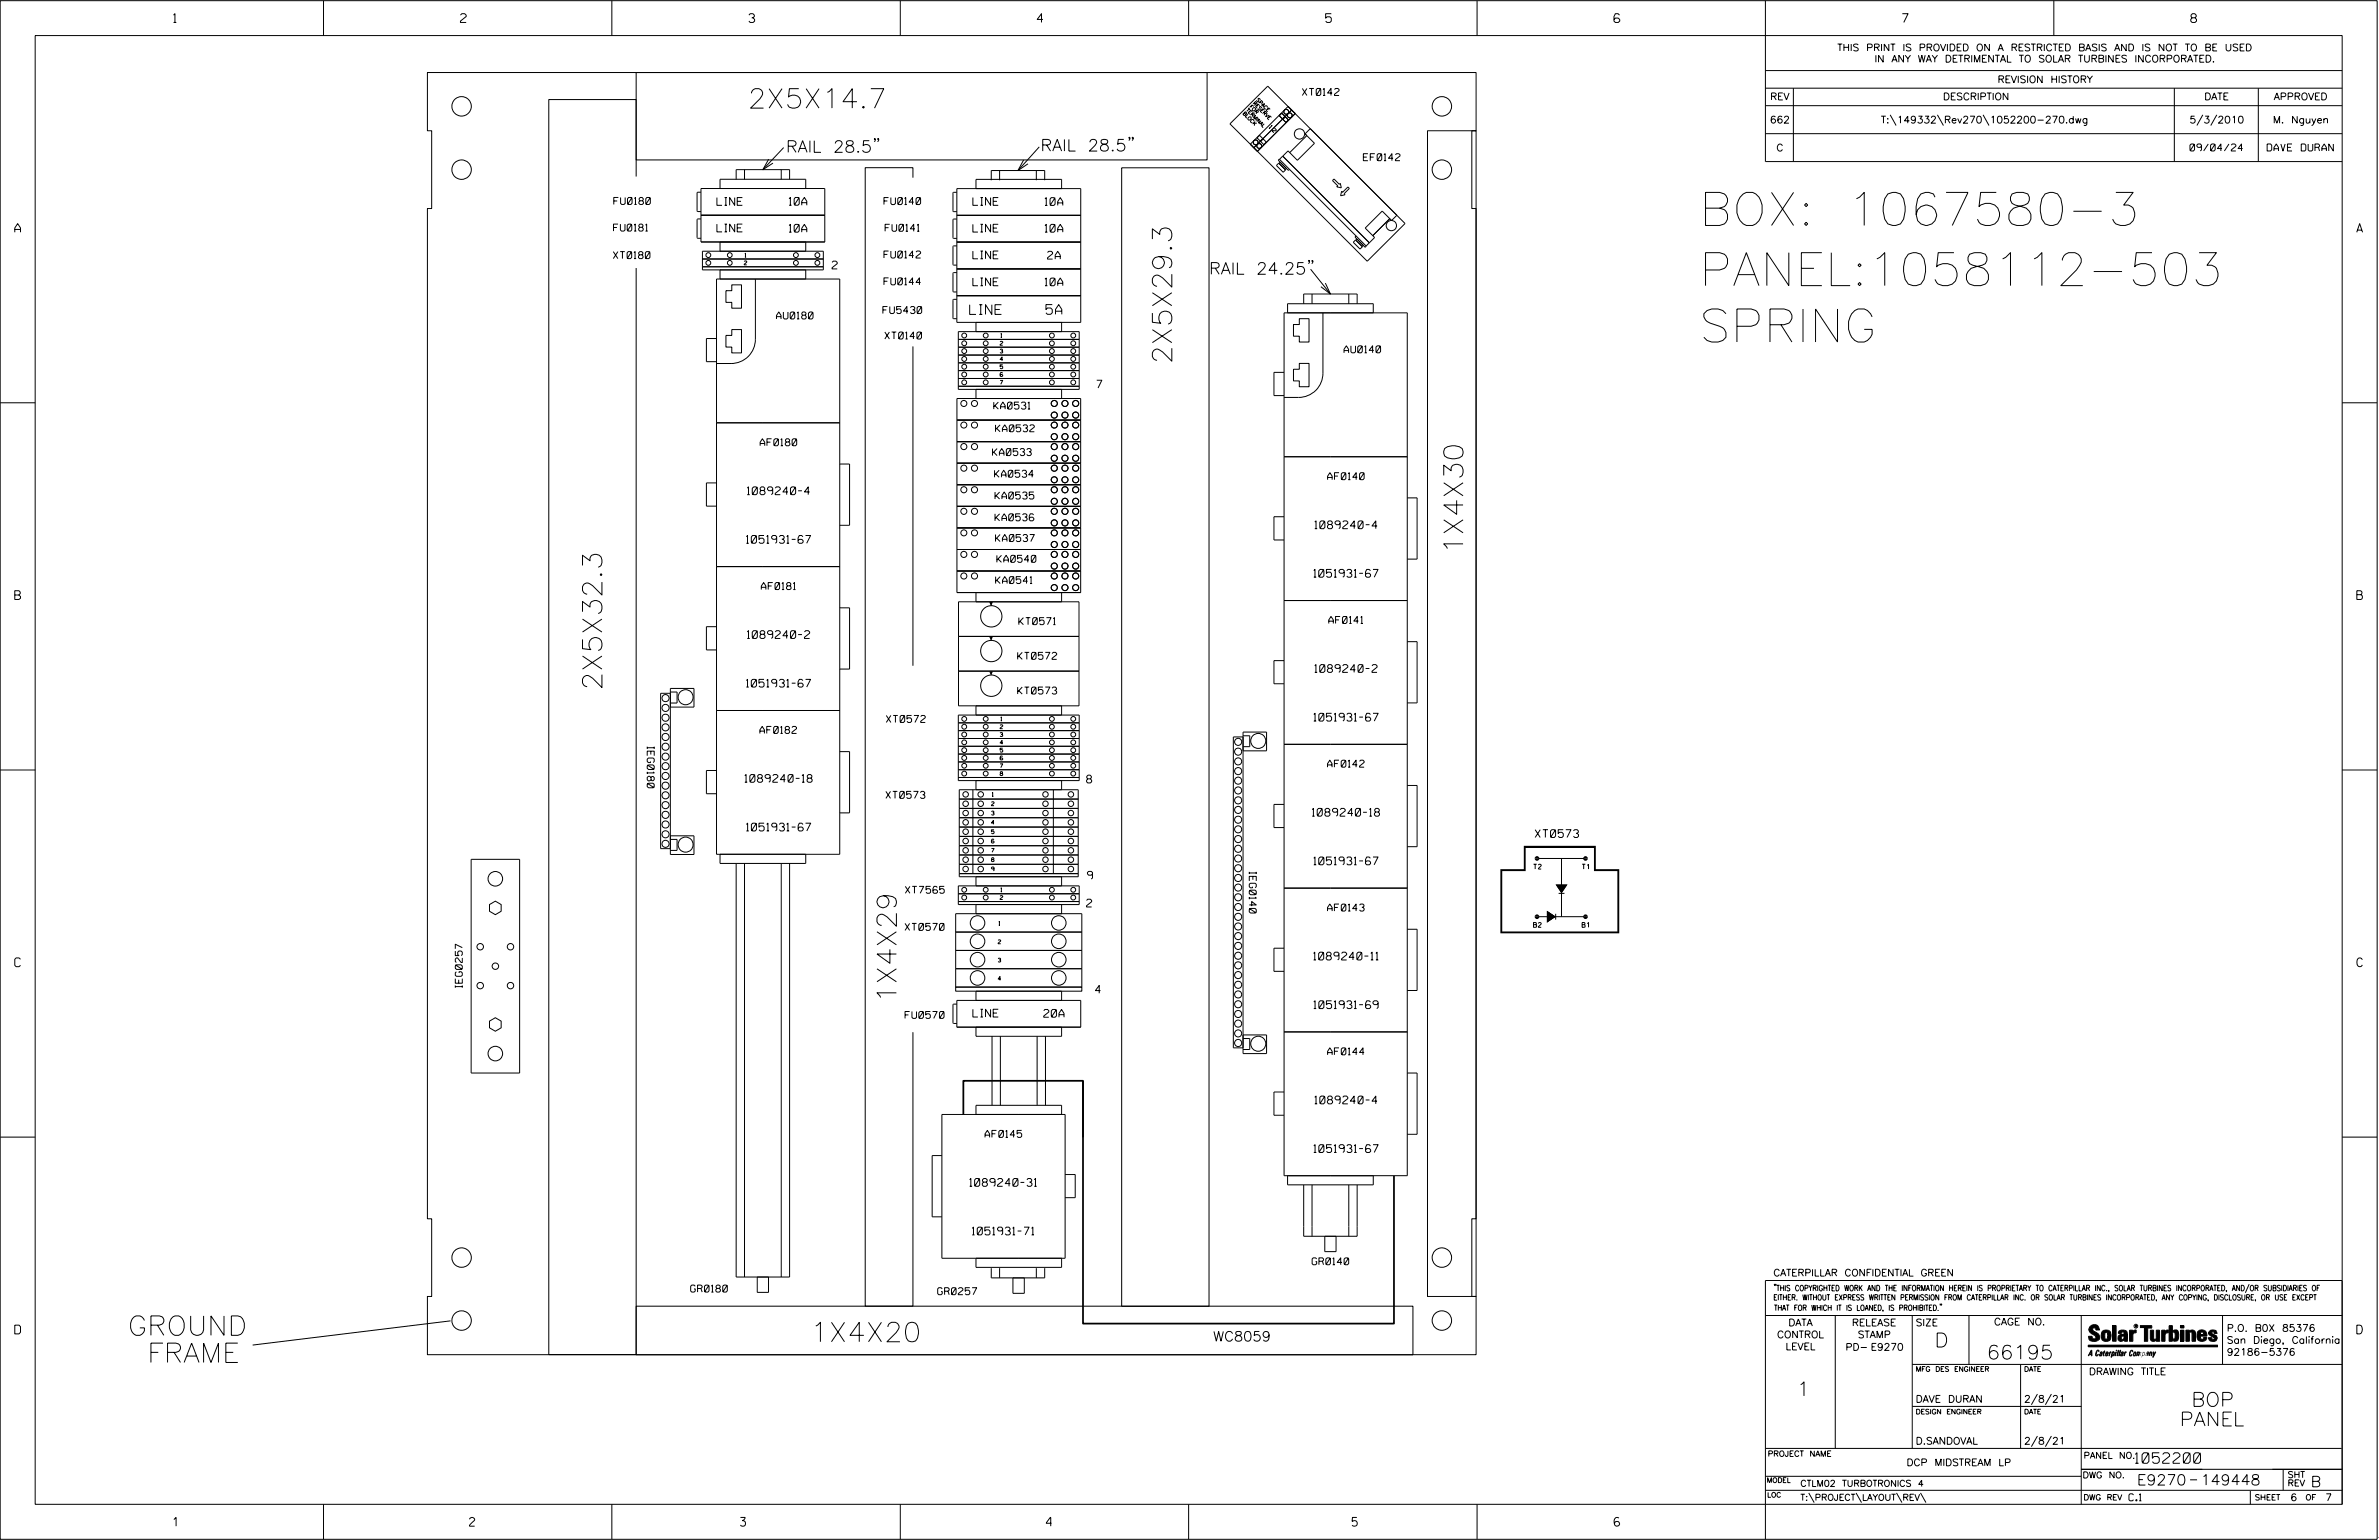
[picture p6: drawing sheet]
<svg xmlns="http://www.w3.org/2000/svg" width="864mm" height="559mm" viewBox="0 0 864 559" stroke-linecap="round" stroke-linejoin="round" font-family="sans-serif">
<defs><g id="words">
<g font-size="12">
<text x="616.8" y="81.8">BOX: 1067580-3</text>
<text x="616.8" y="103.7">PANEL:1058112-503</text>
<text x="616.8" y="124.1">SPRING</text>
</g>
<g font-size="7">
<text x="271.5" y="39.2">2X5X14.7</text>
<text x="425.4" y="132.1" transform="rotate(-90 425.4 132.1)">2X5X29.3</text>
<text x="531.1" y="201" transform="rotate(-90 531.1 201)">1X4X30</text>
<text x="218.5" y="250.5" transform="rotate(-90 218.5 250.5)">2X5X32.3</text>
<text x="325.4" y="364" transform="rotate(-90 325.4 364)">1X4X29</text>
<text x="46.4" y="484.5">GROUND</text>
<text x="294.1" y="486.9">1X4X20</text>
<text x="49.2" y="494.4">FRAME</text>
</g>
<g font-size="5.1">
<text x="702.3" y="488.8">D</text>
<text x="721.2" y="493.2">66195</text>
<text x="652.2" y="506.5">1</text>
<text x="795.5" y="510.3">BOP</text>
<text x="791.3" y="517.4">PANEL</text>
</g>
<g font-size="4.2">
<text x="285.3" y="55.3">RAIL 28.5&quot;</text>
<text x="377.7" y="54.8">RAIL 28.5&quot;</text>
<text x="438.9" y="99.5">RAIL 24.25&quot;</text>
</g>
<g font-size="3.8">
<text x="775.1" y="531">1052200</text>
<text x="775.7" y="538.9">E9270</text>
<text x="798.8" y="538.9">149448</text>
<text x="838.8" y="539.5">B</text>
</g>
<g font-size="3.5">
<text x="352" y="114.1">LINE</text>
<text x="379.7" y="114.1">5A</text>
<text x="440.4" y="486.6">WC8059</text>
</g>
<g font-size="3.2">
<text x="63" y="8.2">1</text>
<text x="167.2" y="8.2">2</text>
<text x="271.8" y="8.2">3</text>
<text x="376.5" y="8.2">4</text>
<text x="481.2" y="8.2">5</text>
<text x="690.6" y="8.2">7</text>
<text x="795.3" y="8.2">8</text>
<text x="5.4" y="84.3">A</text>
<text x="855.5" y="84.3">A</text>
<text x="5.4" y="217.5">B</text>
<text x="855.6" y="217.5">B</text>
<text x="5.4" y="350.8">C</text>
<text x="855.6" y="350.8">C</text>
<text x="5.4" y="484">D</text>
<text x="855.6" y="484">D</text>
<text x="62.8" y="553.8">1</text>
<text x="170.4" y="553.8">2</text>
<text x="268.8" y="553.8">3</text>
<text x="379.8" y="553.8">4</text>
<text x="490.8" y="553.8">5</text>
<text x="585.9" y="553.8">6</text>
</g>
<g font-size="2.8">
<text x="260.3" y="74.5">LINE</text>
<text x="286.5" y="74.5">10A</text>
<text x="353.2" y="74.5">LINE</text>
<text x="379.4" y="74.5">10A</text>
<text x="260.3" y="84.2">LINE</text>
<text x="286.5" y="84.2">10A</text>
<text x="353.2" y="84.2">LINE</text>
<text x="379.4" y="84.2">10A</text>
<text x="353.2" y="93.9">LINE</text>
<text x="380.3" y="94">2A</text>
<text x="302.1" y="97.6">2</text>
<text x="353.2" y="103.7">LINE</text>
<text x="379.4" y="103.7">10A</text>
<text x="398.1" y="140.8">7</text>
<text x="271.3" y="179.5">1089240-4</text>
<text x="477.3" y="191.8">1089240-4</text>
<text x="270.9" y="197.1">1051931-67</text>
<text x="476.9" y="209.5">1051931-67</text>
<text x="271.3" y="231.7">1089240-2</text>
<text x="477.3" y="244">1089240-2</text>
<text x="270.9" y="249.3">1051931-67</text>
<text x="476.9" y="261.6">1051931-67</text>
<text x="270.4" y="283.9">1089240-18</text>
<text x="394.4" y="284.1">8</text>
<text x="476.3" y="296.2">1089240-18</text>
<text x="270.9" y="301.5">1051931-67</text>
<text x="557.3" y="303.9">XT0573</text>
<text x="476.9" y="313.8">1051931-67</text>
<text x="394.7" y="319">9</text>
<text x="394.4" y="329.1">2</text>
<text x="476.8" y="348.3">1089240-11</text>
<text x="397.7" y="360.4">4</text>
<text x="476.9" y="366">1051931-69</text>
<text x="353.2" y="369">LINE</text>
<text x="378.9" y="369.1">20A</text>
<text x="477.3" y="400.5">1089240-4</text>
<text x="476.9" y="418.2">1051931-67</text>
<text x="352" y="430.5">1089240-31</text>
<text x="352.9" y="448.1">1051931-71</text>
</g>
<g font-size="2.5">
<text x="666.9" y="18.5">THIS PRINT IS PROVIDED ON A RESTRICTED BASIS AND IS NOT TO BE USED</text>
<text x="680.5" y="22.6">IN ANY WAY DETRIMENTAL TO SOLAR TURBINES INCORPORATED.</text>
<text x="472.8" y="34.6">XT0142</text>
<text x="725.1" y="30">REVISION HISTORY</text>
<text x="642.6" y="36.3">REV</text>
<text x="705.3" y="36.3">DESCRIPTION</text>
<text x="800.2" y="36.3">DATE</text>
<text x="825.4" y="36.3">APPROVED</text>
<text x="642.5" y="44.7">662</text>
<text x="682.8" y="44.7">T:\149332\Rev270\1052200-270.dwg</text>
<text x="794.8" y="44.7">5/3/2010</text>
<text x="825.1" y="44.7">M. Nguyen</text>
<text x="494.9" y="58.3">EF0142</text>
<text x="644.8" y="54.8">C</text>
<text x="795" y="54.8">09/04/24</text>
<text x="823" y="54.8">DAVE DURAN</text>
<text x="222.8" y="74.2">FU0180</text>
<text x="320.9" y="74.2">FU0140</text>
<text x="222.7" y="83.8">FU0181</text>
<text x="321.3" y="83.9">FU0141</text>
<text x="222.6" y="93.8">XT0180</text>
<text x="320.9" y="93.6">FU0142</text>
<text x="320.9" y="103.4">FU0144</text>
<text x="320.5" y="113.8">FU5430</text>
<text x="281.9" y="115.7">AU0180</text>
<text x="321.2" y="123">XT0140</text>
<text x="487.9" y="128">AU0140</text>
<text x="360.7" y="148.4">KA0531</text>
<text x="275.9" y="161.7">AF0180</text>
<text x="361.4" y="156.7">KA0532</text>
<text x="360.3" y="165.3">KA0533</text>
<text x="361" y="173.2">KA0534</text>
<text x="481.9" y="174.1">AF0140</text>
<text x="361.2" y="181.1">KA0535</text>
<text x="361.2" y="189">KA0536</text>
<text x="361.4" y="196.5">KA0537</text>
<text x="361.9" y="204">KA0540</text>
<text x="276.4" y="213.9">AF0181</text>
<text x="361.4" y="211.8">KA0541</text>
<text x="369.9" y="226.7">KT0571</text>
<text x="482.3" y="226.2">AF0141</text>
<text x="369.4" y="239.3">KT0572</text>
<text x="369.4" y="251.9">KT0573</text>
<text x="321.7" y="262.1">XT0572</text>
<text x="275.8" y="266.1">AF0182</text>
<text x="235" y="270.9" transform="rotate(90 235 270.9)">IEG0180</text>
<text x="481.9" y="278.4">AF0142</text>
<text x="321.6" y="289.7">XT0573</text>
<text x="453.5" y="316.4" transform="rotate(90 453.5 316.4)">IEG0140</text>
<text x="328.6" y="324.1">XT7565</text>
<text x="481.9" y="330.6">AF0143</text>
<text x="328.5" y="337.6">XT0570</text>
<text x="167.8" y="358.4" transform="rotate(-90 167.8 358.4)">IEG0257</text>
<text x="328.5" y="369.6">FU0570</text>
<text x="481.9" y="382.8">AF0144</text>
<text x="357.6" y="412.7">AF0145</text>
<text x="476.3" y="458.9">GR0140</text>
<text x="643.8" y="463">CATERPILLAR CONFIDENTIAL GREEN</text>
<text x="250.7" y="468.8">GR0180</text>
<text x="340.4" y="469.8">GR0257</text>
<text x="645.1" y="485.5">CONTROL</text>
<text x="649.2" y="481.1">DATA</text>
<text x="672.3" y="481.1">RELEASE</text>
<text x="674.4" y="485.5">STAMP</text>
<text x="695.4" y="481.1">SIZE</text>
<text x="723.8" y="480.8">CAGE NO.</text>
<text x="808.4" y="483.1">P.O. B0X 85376</text>
<text x="648.2" y="489.8">LEVEL</text>
<text x="669.9" y="490">PD- E9270</text>
<text x="808.4" y="487.5">San Diego, California</text>
<text x="808.4" y="491.8">92186-5376</text>
<text x="758.3" y="498.9">DRAWING TITLE</text>
<text x="695.4" y="508.9">DAVE DURAN</text>
<text x="734.8" y="508.9">2/8/21</text>
<text x="695.4" y="524.1">D.SANDOVAL</text>
<text x="734.8" y="524.1">2/8/21</text>
<text x="692.1" y="531.9">DCP MIDSTREAM LP</text>
<text x="772.8" y="544.6">C.1</text>
<text x="831.4" y="544.6">6</text>
<text x="844.1" y="544.6">7</text>
</g>
<g font-size="2.3">
<text x="756.4" y="529.2">PANEL NO.</text>
<text x="653.5" y="539.4">CTLM02 TURBOTRONICS 4</text>
<text x="756" y="536.3">DWG NO.</text>
<text x="830.4" y="539.3">REV</text>
<text x="830.4" y="536.2">SHT</text>
<text x="653.5" y="544.5">T:\PROJECT\LAYOUT\REV\</text>
</g>
<g font-size="2">
<text x="643.8" y="468.4">&quot;THIS COPYRIGHTED WORK AND THE INFORMATION HEREIN IS PROPRIETARY TO CATERPILLAR INC., SOLAR TURBINES INCORPORATED, AND/OR SUBSIDIARIES OF</text>
<text x="643.8" y="471.8">EITHER. WITHOUT EXPRESS WRITTEN PERMISSION FROM CATERPILLAR INC. OR SOLAR TURBINES INCORPORATED, ANY COPYING, DISCLOSURE, OR USE EXCEPT</text>
<text x="644" y="475.6">THAT FOR WHICH IT IS LOANED, IS PROHIBITED.&quot;</text>
<text x="641.7" y="528.5">PROJECT NAME</text>
<text x="756.3" y="544.3">DWG REV</text>
<text x="818.5" y="544.3">SHEET</text>
<text x="836.9" y="544.3">OF</text>
</g>
<g font-size="1.8">
<text x="556.7" y="315.3">T2</text>
<text x="574.3" y="315.3">T1</text>
<text x="556.7" y="336.5">B2</text>
<text x="574.3" y="336.5">B1</text>
<text x="695.4" y="497.6">MFG DES ENGINEER</text>
<text x="734.8" y="497.6">DATE</text>
<text x="695.4" y="513.1">DESIGN ENGINEER</text>
<text x="734.8" y="513.1">DATE</text>
<text x="641.3" y="538">MODEL</text>
<text x="641.5" y="543.3">LOC</text>
</g>
<g font-size="1.4">
<text x="460.6" y="46.4" transform="rotate(45 460.6 46.4)">1</text>
<text x="461.8" y="47.5" transform="rotate(45 461.8 47.5)">2</text>
<text x="270.4" y="93.3">1</text>
<text x="270.2" y="96.1">2</text>
<text x="363.1" y="125.3">2</text>
<text x="363.3" y="122.4">1</text>
<text x="363.1" y="128.1">3</text>
<text x="363.1" y="130.9">4</text>
<text x="363.1" y="133.8">5</text>
<text x="363.1" y="139.4">7</text>
<text x="363.3" y="261.6">1</text>
<text x="363.1" y="267.2">3</text>
<text x="363.1" y="264.4">2</text>
<text x="363.1" y="270.1">4</text>
<text x="363.1" y="272.9">5</text>
<text x="363.1" y="281.4">8</text>
<text x="363.1" y="278.6">7</text>
<text x="359.9" y="292.3">2</text>
<text x="360.2" y="289">1</text>
<text x="359.9" y="295.7">3</text>
<text x="359.9" y="299.1">4</text>
<text x="359.9" y="302.5">5</text>
<text x="359.9" y="305.9">6</text>
<text x="359.9" y="309.3">7</text>
<text x="359.9" y="312.6">8</text>
<text x="359.9" y="316">9</text>
<text x="363.3" y="323.6">1</text>
<text x="363.1" y="326.4">2</text>
<text x="362.6" y="335.8">1</text>
<text x="362.3" y="342.4">2</text>
<text x="362.3" y="349.1">3</text>
<text x="362.3" y="355.7">4</text>
</g>
<g font-size="1.3">
<text x="451" y="41.3" transform="rotate(45 451 41.3)">B L O C K</text>
<text x="452.2" y="40" transform="rotate(45 452.2 40)">TE R M IN AL</text>
<text x="453.5" y="38.8" transform="rotate(45 453.5 38.8)">F O R</text>
<text x="454.7" y="37.6" transform="rotate(45 454.7 37.6)">R E S E R VE</text>
<text x="455.9" y="36.4" transform="rotate(45 455.9 36.4)">S P AC E</text>
</g>
<text font-size=".9" x="775.1" y="481.7">R</text>
</g></defs>
<g fill="none" stroke="#000" stroke-width=".36">
<path d="M.1 .2h862.8v558.4h-862.8zM12.8 12.9h837.4v533h-837.4zM117.4 .2v12.7M222.1 .2v12.7M326.8 .2v12.7M431.5 .2v12.7M536.2 .2v12.7M587.9 5.5l-.5-.5h-1l-.5 1v1.7l.5 .4h1l.6-.4v-.6l-.6-.5h-1l-.5 .5M640.9 .2v58.4h209.3M745.6 .2v12.7M155.2 26.3h380.6v21.1h-1.5v28.3h1.5v366.5h-1.5v28.2h1.5v21.2h-380.6v-21.2h1.5v-28.2h-1.5v-366.5h1.5v-28.3h-1.5zM230.9 26.3h207.3v31.7h-207.3z"/>
<path d="M467.6 38.6l-13.7 13.7 1.3 1.3 13.7-13.7 1.3 1.3-13.7 13.7M640.9 25.6h209.3M640.9 32h209.3M640.9 38.3h209.3M651 32v26.6M789.3 32v26.6M819.8 32v26.6M279 57.7l-2.1 3.9 3.7-2.4M284.5 53.6l-7.6 8M317.7 50.4l-.1 .3-.2-.3 .2-.2a.8 .8 0 0 1-.2 1.2M319 50.4l-.2 .3-.2-.3 .2-.2 .2 .2-.4 1M371.6 58l-2.1 3.9 3.7-2.5"/>
<path d="M377.3 53.3l-7.8 8.6M410.2 50l-.2 .2-.2-.2 .2-.2 .2 .2-.4 1M411.4 50l-.2 .2-.2-.2 .2-.2 .2 .2-.4 1M446.5 44.9l13.7-13.6 49.8 49.8-13.7 13.7zM457.2 49.1l1.2 1.2-.9 .9-1.2-1.2zM458.5 50.4l1.2 1.2-.9 .9-1.2-1.2zM464.3 59.3l.4-.4 2.3 2.3-.5 .4M465.3 41.1l1.1 1.1-.9 .9-1.1-1.1zM466.6 42.4l1.1 1.1-.9 .9-1.1-1.1zM474.4 49.2l-6.2 6.2M475.7 46.7l-2 1.9 3.5 3.4-6.2 6.2-3.4-3.4-3.1 3M518.2 47.4h17.6v423h-17.6z"/>
<path d="M640.9 48.5h209.3M686.2 41.7l2.1 3.8M703.3 41.7l2.2 3.8M719.9 41.7l2.1 3.8M799.6 41.7l-2.1 3.8M804.7 41.7l-2.2 3.8M230.9 64.1v-28h-31.7v455.4h31.7v-394.2M254.5 69.7h-1.2l-.3 .3v6.5l.3 .3h1.2M254.5 79.4h-1.2l-.3 .3v6.5l.3 .3h1.2M254.5 68.4h44.9v19.4h-44.9zM254.5 78.1h44.9M261.4 68.4v-3.3h31.1v3.3"/>
<path d="M267.2 65.1v-3.5h19.4v3.5M270.3 61.6v3.5M283.6 61.6v3.5M331.4 64.5v-3.6h-17.3v413.1h17.3v-99.5M347.3 69.8h-1.1l-.3 .3v6.4l.3 .3h1.1M347.3 79.5h-1.1l-.3 .3v6.4l.3 .3h1.1M347.3 68.4h45v48.6h-45zM347.3 78.1h45M354.3 68.4v-3.3h31.1v3.3M359.8 65.4v-3.5h19.4v3.5M362.9 61.9v3.5M376.2 61.9v3.5"/>
<path d="M407.2 60.9h31.7v413.1h-31.7zM463.3 60l.9-.8 2.5 2.5-.9 .8zM468.1 61.5l-.4 .3-3.7-3.7 .4-.4 31.6 31.6-.4 .4-3.7-3.7 .4-.4M483.7 65.5l.6-.6 1.9 2 .4-.4 .3 1.7-1.6-.4 .3-.3zM487 69.4l.4 .4 1.9-2 .5 .6-1.9 1.9 .4 .4-1.6 .3zM504.5 79.3l-6.2 6.2M507.1 78.1l-1.9 1.9-3.4-3.4-6.2 6.2 3.4 3.4-3.1 3.1M255 91.2h43.9v6.7h-43.9zM255 96.8h43.9M255 94h43.9M261.4 87.8v3.4M261.4 97.9v3.3"/>
<path d="M292.5 87.8v3.4M292.5 97.9v3.3M347.3 89.2h-1.1l-.3 .3v6.4l.3 .3h1.1M347.3 98.9h-1.1l-.3 .3v6.5l.3 .2h1.1M347.3 87.8h45M347.3 97.6h45M475.4 94.7h-.4l.2-.2a.8 .8 0 0 1-.2 1.2M475.8 97.7l7.2 9M476.6 94.7h-.4l.2-.2 .2 .2-.4 1M491.2 87.9l.9-.8 2.5 2.4-.9 .9zM492.2 87.1l.4-.4 2.3 2.3-.4 .4M497.1 88.1l-31.4-31.4 31.4 31.4"/>
<path d="M260.1 101.2h44.7v208.8h-44.7zM265.6 103.4h3.6v8.4h-3.6v-2.1h-2.1v-4.2h2.1zM265.6 119.6h3.6v8.5h-3.6v-2.2h-2.1v-4.2h2.1zM274.2 101.3v21.8a8.8 8.8 0 0 1-8.8 8.8h-5.3M347.3 108.6h-1.1l-.3 .3v6.5l.3 .2h1.1M347.3 107.3h45M354.3 117v3.3M385.4 117v3.3M466.1 113.5h44.8v313.1h-44.8zM471.7 115.6h3.5v8.5h-3.5v-2.1h-2.2v-4.2h2.2zM473.3 110.2v-3.5h19.4v3.5M476.3 106.7v3.5"/>
<path d="M480.2 113.6v21.8a8.8 8.8 0 0 1-8.8 8.8h-5.3M481.1 102.7l1.9 4-3.5-2.7M489.6 106.7v3.5M498.5 113.5v-3.3h-31.1v3.3M260.1 122.8h-3.7v8.4h3.7M331.4 125.7v115.9M347.9 120.3h43.9v21h-43.9zM347.9 126h43.9M347.9 123.2h43.9M347.9 128.8h43.9M347.9 134.5h43.9M347.9 131.7h43.9"/>
<path d="M347.9 137.3h43.9M364 135.4l-.7-.2-.3 .4v.8l.7 .2 .3-.2-.3-.5-.7 .2M466.1 135.1h-3.6v8.4h3.6M471.7 131.9h3.5v8.4h-3.5v-2.1h-2.2v-4.2h2.2zM.1 146.2h12.7M260.1 153.4h44.7M347.4 144.6h44.9v70.4h-44.9zM347.4 152.4h44.9M347.9 140.2h43.9M354.3 141.3v3.3M385.4 141.3v3.3M850.2 146.2h12.7"/>
<path d="M260.1 175.2h-3.7v8.5h3.7M304.8 168.4h3.6v22.2h-3.6M347.4 160.3h44.9M347.4 168.1h44.9M347.4 175.9h44.9M466.1 165.7h44.8M347.4 199.4h44.9M347.4 183.7h44.9M347.4 191.6h44.9M466.1 187.5h-3.6v8.4h3.6M510.9 180.7h3.5v22.2h-3.5M260.1 205.6h44.7"/>
<path d="M347.4 207.2h44.9M347.9 218.4h43.8v37.7h-43.8zM354.3 215v3.4M359.3 218.4l.6 1.4M385.4 215v3.4M466.1 217.9h44.8M260.1 227.4h-3.7v8.4h3.7M304.8 220.6h3.6v22.2h-3.6M347.9 230.9h43.8M359.3 231l.6 1.4M466.1 239.7h-3.6v8.4h3.6M510.9 232.8h3.5v22.3h-3.5"/>
<path d="M243.3 251.6h-3.5v56.3h3.5M243.3 256.6h8.6v-6.8h-8.6v60.3h8.6v-6.8h-8.6M243.3 251.1h2.5v4h-2.5M260.1 257.8h44.7M347.9 259.5h43.9v23.7h-43.9zM347.9 243.5h43.8M354.3 256.1v3.4M359.3 243.6l.6 1.3M385.4 256.1v3.4M.1 279.4h12.7M260.1 279.6h-3.7v8.4h3.7M304.8 272.7h3.6v22.3h-3.6"/>
<path d="M347.9 279.3h43.9M347.9 276.5h43.9M347.9 273.6h43.9M347.9 268h43.9M347.9 265.1h43.9M347.9 262.3h43.9M347.9 270.8h43.9M364 274.5l-.7-.2-.3 .5v.7l.7 .2 .3-.2-.3-.5-.7 .3M451.2 267.4h-3.5v112.8h3.5M451.2 272.5h8.6v-6.9h-8.6v116.7h8.6v-6.8h-8.6M451.2 267h2.5v3.9h-2.5M466.1 270.1h44.8"/>
<path d="M850.2 279.4h12.7M347.9 282.1h43.9M348.2 286.6h43.2v31.5h-43.2zM348.2 293.3h43.2M348.2 296.7h43.2M348.2 289.9h43.2M353.2 286.6v30.4M354.3 283.2v3.4M382.4 286.6v30.4M385.4 283.2v3.4M466.1 291.9h-3.6v8.4h3.6M510.9 285h3.5v22.2h-3.5"/>
<path d="M171 311.8h17.6v77.6h-17.6zM243.3 304.6h2.5v4h-2.5M261.4 310v3.3h31.1v-3.3M267.2 313.3v150.1h19.4v-150.1M270.3 313.3v150.1M283.6 313.3v150.1M348.2 317h43.2M348.2 300.1h43.2M348.2 303.5h43.2M348.2 306.9h43.2M348.2 310.2h43.2M348.2 313.6h43.2"/>
<path d="M354.3 318.1v3.4M385.4 318.1v3.4M558.4 311.5h16.7M566.8 311.5v21.1M177.7 328.2l2.1-1.2 2.1 1.2v2.5l-2.1 1.2-2.1-1.2zM346.9 338.2h45.8M346.9 331.5h45.8v26.7h-45.8zM347.9 321.5h43.9v6.7h-43.9zM347.9 324.3h43.9M347.9 327.1h43.9M354.3 328.2v3.4h31.1v-3.4M466.1 322.3h44.8"/>
<path d="M510.9 337.2h3.5v22.2h-3.5M558.4 332.6h16.7M564.7 331.6v2.1M565.8 324.2h2.1M346.9 358.2h45.8v1.5h-45.8zM346.9 344.9h45.8M346.9 351.5h45.8M466.1 344.1h-3.6v8.4h3.6M177.7 370.5l2.1-1.2 2.1 1.2v2.5l-2.1 1.2-2.1-1.2zM347.3 364.3h-1.1l-.3 .3v6.5l.3 .3h1.1M347.3 363h45v9.7h-45zM354.3 363v-3.3h31.1v3.3"/>
<path d="M360.1 376v25.1M363.1 376v25.1M376.5 376v25.1M379.5 376v25.1M385.4 372.7v3.3h-31.1v-3.3M451.2 376.8h2.5v4h-2.5M466.1 374.4h44.8M466.1 396.2h-3.6v8.5h3.6M510.9 389.4h3.5v22.2h-3.5M.1 412.6h12.7M341.9 404.4h44.7v52.2h-44.7zM341.9 419.3h-3.5v22.2h3.5"/>
<path d="M354.3 404.4v-3.3h31.1v3.3M850.2 412.6h12.7M386.6 426.2h3.7v8.4h-3.7M473.3 429.9v18.7h19.4v-18.7M476.3 429.9v18.7M489.6 429.9v18.7M498.5 426.6v3.3h-31.1v-3.3M354.3 456.6v3.3h31.1v-3.3M480.9 448.6v5.6h4.1v-5.6M163.5 479.3l-71.8 8.8M230.9 474h282v17.6h-282zM274.9 463.4v5.5h4.1v-5.5"/>
<path d="M359.8 460.2v3.5h19.4v-3.5M362.9 460.2v3.5M367.7 463.7v5.6h4.1v-5.6M376.2 460.2v3.5M640.9 477.3h209.3M644.2 466.1l-.1 .4M644.7 466.1l-.2 .4M666.2 477.3v48.3M694.2 477.3v48.3M704.4 473.3l-.1 .4M704.8 473.3l-.1 .4M714.8 477.3v17.8"/>
<path d="M755.5 477.3v68.6M806.8 477.3v17.8M816.5 466l-1.4 3.1M850.2 464.6h-209.3v94M850.2 464.8v81.1M694.2 495.1h156M733.5 495.1v30.5M758.6 481.4a2.02 2.02 0 0 1 3.1-.1l.5 1.3h-1.3l-.2-.6-.4-.2-.6 .1-.1 .4 .4 .7a2.46 2.46 0 0 1 2.2 2.9 2.83 2.83 0 0 1-3.8 .3l-.3-1.3h1.3l.2 .7 .6 .3 .5-.2 .2-.5-.4-.6-1.9-1.2-.4-.9zM759.2 491.3h-.7l.7-1.2v1.9h.2l-.1-2.1-1.3 2.1 .5-.5h.7M761.3 490l.3-.2 .4 .3-.1 .3-.3-.4-.4 .3-.3 1.6h.4l.4-.5-.3 .6-.4 .1-.3-.4zM762.6 490.6l.5-.1-.1 1.4h-.9a.74 .74 0 0 1 .9-.8l-.3 .7-.5 .1 .2-.5 .6-.2v-.5l-.7 .2zM763 483.2a2.17 2.17 0 0 1 3.1 0l.3 1.4-.3 1.5a2.17 2.17 0 0 1-3.1 0l-.3-1.5z"/>
<path d="M763.6 490.5l.4-.4 .2 .6h-.3l-.3 .9 .2 .4-.3-.1zM764.1 483.7l.5-.4 .4 .3v2.2l-.4 .2-.5-.2zM764.6 491.1l.6 .2v-.7l-.4-.1-.4 .6-.1 .8h.6M764.6 491.1l-.1 .8h.4M764.6 482.6v.8M764.8 490.7l.4 .1v.3h-.6zM765 491.5l-.1 .4zM766 490.5l-.5 1.5zM766 490.8l.4-.3-.4 .4M766.9 481h1.3v5.7h-1.3zM767 490.8l.5 .1-.3 .8-.4 .2zM767.3 490.5h-.5l-.5 2"/>
<path d="M767.3 490.5a.8 .8 0 0 1 .2 1 .8 .8 0 0 1-.9 .4l-.1 .6M767.3 490.5l-.1 .2M768.1 490.5l-.4 1.5zM768.2 489.9h.3l-.1 .2h-.2zM769 489.9l-.5 2.1zM769.7 489.9l-.6 2.1zM770.1 491.4l.5-.3-.5 .8zM770.4 491.9h.1M770.6 491.1l.1-.4-.7 .2 .1-.3 .6-.1 .2 .3-.5 1.1M770.6 491.1a.74 .74 0 0 0-.8 .8h.6M771 484.8h-.7l-.3 .6 .4 .7 .5-.3 .1-2.4h-.8l-.1 .4h-1.2a1.71 1.71 0 0 1 1.8-1.3 1.71 1.71 0 0 1 1.6 1.4v2.8h-1.1l-.1-.6M771 484.2l-1.5 .1a1.41 1.41 0 0 0 0 2.4l.5 .1 1.1-.7"/>
<path d="M771.2 486.1h-.1M771.4 490.5l.1 .3 .4-.3-.9 1.5zM771.5 490.8h.1M773 482.7h1.2v.5l.5-.5 .7-.1v1h-.6l-.5 .4-.1 2.7h-1.2zM773.3 490.3l.6-.4 .4 .2-.1 .4-.3-.4a1.28 1.28 0 0 0-.5 1.8l.6-.4-.1 .4-.8 .1zM774.7 490.8l.5-.3a.88 .88 0 0 1 .2 .9 .88 .88 0 0 1-.7 .7l-.2-.2zM774.8 490.9h.5l-.3 1h-.3l-.2-.2zM775.2 490.5l-.1 .2M776.8 481h4.3v.9h-1.5v4.8h-1.3M776.8 490.6l-.8 .2v-.3l-.4 1.5 .8-1.3v1.3l.3-1.2M779.3 491.1h.4M779.6 490.5h.3l-.3 1.4"/>
<path d="M779.6 490.7h.2l-.1 .4M779.7 491.1l-.1 .4M779.7 491.1l-.4 .2M780.1 492l.4-1.5 .1 .3 .3-.3 .3 .2-.3 1.3v-1.3l-.7 1.3M780.6 482.7h1.2v2.7l.1 .4 .4 .3 .4-.7v-2.7h1.2l.1 4h-1.3v-.5l-1.1 .6-.7-.3-.3-.7zM781.6 492.5l1-2-.8 1.3-.2-1.3-.2 2M784.7 482.7h1.2v.5l.5-.5 .7-.1v1h-.5l-.6 .4-.1 2.7h-1.2zM787.4 481h1.2v2a1.4 1.4 0 0 1 2.2 .2l.1 1.4-.4 1.9-1.5 .1-.4-.5v-1l.5 .9 .5-.3v-2.1l-.5-.4-.5 .7v2.8h-1.2zM791.5 482.7h1.3v4h-1.3zM791.5 481h1.3v.9h-1.3zM793.5 482.7h1.3v.4l.7-.5 1.1 .2 .4 .6v3.3h-1.3l-.2-3.4-.7 .2v3.2h-1.3zM794.8 483.1h.1"/>
<path d="M797.7 483.2a1.92 1.92 0 0 1 2.4-.5 1.92 1.92 0 0 1 1 2.1h-2.3v.8l.6 .5 .5-.3v-.5h1.2a1.83 1.83 0 0 1-2.1 1.4 1.83 1.83 0 0 1-1.5-2.1zM798.8 484.2v.6M799.1 483.4h.6l.2 .8h-1.1zM804.6 482.9a1.84 1.84 0 0 0-2.9 .8 3.3 3.3 0 0 0 2.2 1.9l-.5 .5-.4-.3-.1-.4h-1.2l.1 .6a1.92 1.92 0 0 0 2.9 .4M804.9 483.8h-1.2l-.2-.6-.5 .1-.1 .3 .1 .3 1.8 .9M805.1 488.1h-47.1v.6h47.1M694.2 510.3h61.3M739.6 505.8l-2.2 3.9M744.7 505.8l-2.2 3.9M640.9 525.6h209.2M640.9 535.7h114.6M739.6 521.1l-2.2 3.8"/>
<path d="M744.7 521.1l-2.2 3.8M755.5 533.2h94.7M795 537h2.6M828.8 533.2v7.6M117.4 545.9v12.7M222.1 545.9v12.7M326.8 545.9v12.7M431.5 545.9v12.7M536.2 545.9v12.7M640.9 540.8h209.3M656.6 541.7l2 3.5M673.8 541.7l1.9 3.5"/>
<path d="M688.4 541.7l2 3.5M697.2 541.7l1.9 3.5M816.9 541v4.9M863.5 557.9h.1"/>
<circle cx="167.6" cy="38.6" r="3.5"/>
<circle cx="523.4" cy="38.6" r="3.5"/>
<circle cx="455.8" cy="51.7" r=".88"/>
<circle cx="457.1" cy="53" r=".88"/>
<circle cx="466.9" cy="40.6" r=".88"/>
<circle cx="468.2" cy="41.9" r=".88"/>
<circle cx="471.7" cy="48.6" r="1.87"/>
<circle cx="167.6" cy="61.6" r="3.5"/>
<circle cx="523.4" cy="61.6" r="3.5"/>
<circle cx="257.1" cy="92.6" r=".88"/>
<circle cx="257.1" cy="95.4" r=".88"/>
<circle cx="264.9" cy="92.6" r=".87"/>
<circle cx="264.9" cy="95.4" r=".87"/>
<circle cx="288.9" cy="95.4" r=".88"/>
<circle cx="288.9" cy="92.6" r=".88"/>
<circle cx="296.7" cy="92.6" r=".88"/>
<circle cx="296.7" cy="95.4" r=".88"/>
<circle cx="505.1" cy="81.9" r="1.86"/>
<circle cx="350" cy="130.2" r=".88"/>
<circle cx="350" cy="138.7" r=".88"/>
<circle cx="350" cy="121.7" r=".88"/>
<circle cx="350" cy="124.6" r=".88"/>
<circle cx="350" cy="133.1" r=".88"/>
<circle cx="350" cy="127.4" r=".88"/>
<circle cx="350" cy="135.9" r=".88"/>
<circle cx="357.8" cy="138.7" r=".88"/>
<circle cx="357.8" cy="124.6" r=".88"/>
<circle cx="357.8" cy="133.1" r=".88"/>
<circle cx="357.8" cy="130.2" r=".88"/>
<circle cx="357.8" cy="121.7" r=".88"/>
<circle cx="357.8" cy="127.4" r=".88"/>
<circle cx="357.8" cy="135.9" r=".88"/>
<circle cx="381.8" cy="124.6" r=".88"/>
<circle cx="381.8" cy="133.1" r=".88"/>
<circle cx="381.8" cy="130.2" r=".88"/>
<circle cx="381.8" cy="138.7" r=".88"/>
<circle cx="381.8" cy="121.7" r=".88"/>
<circle cx="381.8" cy="127.4" r=".88"/>
<circle cx="381.8" cy="135.9" r=".88"/>
<circle cx="389.6" cy="138.7" r=".88"/>
<circle cx="389.6" cy="124.6" r=".88"/>
<circle cx="389.6" cy="133.1" r=".88"/>
<circle cx="389.6" cy="130.2" r=".88"/>
<circle cx="389.6" cy="121.7" r=".88"/>
<circle cx="389.6" cy="135.9" r=".88"/>
<circle cx="389.6" cy="127.4" r=".88"/>
<circle cx="349.9" cy="146.4" r="1.09"/>
<circle cx="349.9" cy="154.2" r="1.09"/>
<circle cx="353.8" cy="146.4" r="1.1"/>
<circle cx="353.8" cy="154.2" r="1.1"/>
<circle cx="382.7" cy="150.6" r="1.11"/>
<circle cx="382.7" cy="158.4" r="1.11"/>
<circle cx="382.7" cy="146.4" r="1.1"/>
<circle cx="382.7" cy="154.2" r="1.1"/>
<circle cx="386.6" cy="150.6" r="1.11"/>
<circle cx="386.6" cy="158.4" r="1.11"/>
<circle cx="386.6" cy="146.4" r="1.1"/>
<circle cx="386.6" cy="154.2" r="1.1"/>
<circle cx="390.5" cy="150.6" r="1.11"/>
<circle cx="390.5" cy="158.4" r="1.11"/>
<circle cx="390.5" cy="154.2" r="1.1"/>
<circle cx="390.5" cy="146.4" r="1.1"/>
<circle cx="349.9" cy="162.1" r="1.1"/>
<circle cx="349.9" cy="169.9" r="1.1"/>
<circle cx="349.9" cy="177.7" r="1.1"/>
<circle cx="353.7" cy="169.9" r="1.11"/>
<circle cx="353.7" cy="162" r="1.11"/>
<circle cx="353.7" cy="177.7" r="1.11"/>
<circle cx="382.7" cy="162" r="1.11"/>
<circle cx="382.7" cy="169.9" r="1.11"/>
<circle cx="382.7" cy="166.3" r="1.11"/>
<circle cx="382.7" cy="177.7" r="1.11"/>
<circle cx="382.7" cy="174.1" r="1.1"/>
<circle cx="386.6" cy="169.9" r="1.11"/>
<circle cx="386.6" cy="162" r="1.11"/>
<circle cx="386.6" cy="166.3" r="1.11"/>
<circle cx="386.6" cy="177.7" r="1.11"/>
<circle cx="386.6" cy="174.1" r="1.1"/>
<circle cx="390.5" cy="169.9" r="1.11"/>
<circle cx="390.5" cy="162" r="1.11"/>
<circle cx="390.5" cy="177.7" r="1.11"/>
<circle cx="390.5" cy="166.3" r="1.11"/>
<circle cx="390.5" cy="174.1" r="1.1"/>
<circle cx="349.9" cy="185.6" r="1.1"/>
<circle cx="349.9" cy="193.4" r="1.09"/>
<circle cx="353.7" cy="185.5" r="1.11"/>
<circle cx="353.8" cy="193.3" r="1.1"/>
<circle cx="382.7" cy="189.7" r="1.11"/>
<circle cx="382.7" cy="185.5" r="1.11"/>
<circle cx="382.7" cy="197.6" r="1.11"/>
<circle cx="382.7" cy="181.9" r="1.11"/>
<circle cx="382.7" cy="193.3" r="1.1"/>
<circle cx="386.6" cy="189.7" r="1.11"/>
<circle cx="386.6" cy="185.5" r="1.11"/>
<circle cx="386.6" cy="197.6" r="1.11"/>
<circle cx="386.6" cy="181.9" r="1.11"/>
<circle cx="386.6" cy="193.3" r="1.1"/>
<circle cx="390.5" cy="189.7" r="1.11"/>
<circle cx="390.5" cy="197.6" r="1.11"/>
<circle cx="390.5" cy="185.5" r="1.11"/>
<circle cx="390.5" cy="181.9" r="1.11"/>
<circle cx="390.5" cy="193.3" r="1.1"/>
<circle cx="349.9" cy="201.2" r="1.1"/>
<circle cx="349.9" cy="209" r="1.1"/>
<circle cx="353.7" cy="201.2" r="1.11"/>
<circle cx="353.7" cy="209" r="1.11"/>
<circle cx="382.7" cy="201.2" r="1.11"/>
<circle cx="382.7" cy="209" r="1.11"/>
<circle cx="382.7" cy="205.4" r="1.11"/>
<circle cx="382.7" cy="213.2" r="1.1"/>
<circle cx="386.6" cy="209" r="1.11"/>
<circle cx="386.6" cy="201.2" r="1.11"/>
<circle cx="386.6" cy="205.4" r="1.11"/>
<circle cx="386.6" cy="213.2" r="1.1"/>
<circle cx="390.5" cy="209" r="1.11"/>
<circle cx="390.5" cy="201.2" r="1.11"/>
<circle cx="390.5" cy="205.4" r="1.11"/>
<circle cx="390.5" cy="213.2" r="1.1"/>
<circle cx="359.9" cy="223.6" r="3.9"/>
<circle cx="359.9" cy="236.2" r="3.9"/>
<circle cx="241.6" cy="256.9" r="1.29"/>
<circle cx="241.6" cy="253.3" r="1.29"/>
<circle cx="248.9" cy="253" r="2.73"/>
<circle cx="359.9" cy="248.8" r="3.9"/>
<circle cx="241.6" cy="263.9" r="1.29"/>
<circle cx="241.6" cy="274.5" r="1.29"/>
<circle cx="241.6" cy="267.4" r="1.29"/>
<circle cx="241.6" cy="260.4" r="1.3"/>
<circle cx="241.6" cy="278" r="1.29"/>
<circle cx="241.6" cy="271" r="1.29"/>
<circle cx="350" cy="275" r=".88"/>
<circle cx="350" cy="272.2" r=".88"/>
<circle cx="350" cy="263.7" r=".88"/>
<circle cx="350" cy="266.5" r=".88"/>
<circle cx="350" cy="260.9" r=".88"/>
<circle cx="350" cy="269.4" r=".88"/>
<circle cx="350" cy="277.9" r=".88"/>
<circle cx="357.8" cy="275" r=".88"/>
<circle cx="357.8" cy="272.2" r=".88"/>
<circle cx="357.8" cy="266.5" r=".88"/>
<circle cx="357.8" cy="263.7" r=".88"/>
<circle cx="357.8" cy="269.4" r=".88"/>
<circle cx="357.8" cy="260.9" r=".88"/>
<circle cx="357.8" cy="277.9" r=".88"/>
<circle cx="381.8" cy="275" r=".88"/>
<circle cx="381.8" cy="272.2" r=".88"/>
<circle cx="381.8" cy="266.5" r=".88"/>
<circle cx="381.8" cy="263.7" r=".88"/>
<circle cx="381.9" cy="260.9" r=".88"/>
<circle cx="381.9" cy="269.4" r=".88"/>
<circle cx="381.9" cy="277.9" r=".88"/>
<circle cx="389.6" cy="275" r=".88"/>
<circle cx="389.6" cy="272.2" r=".88"/>
<circle cx="389.6" cy="263.7" r=".88"/>
<circle cx="389.6" cy="266.5" r=".88"/>
<circle cx="389.6" cy="260.9" r=".88"/>
<circle cx="389.6" cy="269.4" r=".88"/>
<circle cx="389.6" cy="277.9" r=".88"/>
<circle cx="449.5" cy="272.7" r="1.29"/>
<circle cx="449.5" cy="279.8" r="1.29"/>
<circle cx="449.5" cy="269.2" r="1.29"/>
<circle cx="449.5" cy="276.3" r="1.28"/>
<circle cx="456.8" cy="268.8" r="2.73"/>
<circle cx="241.6" cy="288.6" r="1.29"/>
<circle cx="241.6" cy="292.1" r="1.29"/>
<circle cx="241.6" cy="295.7" r="1.3"/>
<circle cx="241.6" cy="285.1" r="1.3"/>
<circle cx="241.6" cy="281.6" r="1.29"/>
<circle cx="241.6" cy="299.2" r="1.29"/>
<circle cx="350" cy="280.7" r=".88"/>
<circle cx="350.5" cy="298.4" r="1"/>
<circle cx="350.5" cy="291.6" r="1"/>
<circle cx="350.5" cy="288.3" r="1"/>
<circle cx="350.5" cy="295" r=".99"/>
<circle cx="356" cy="298.4" r="1.01"/>
<circle cx="356" cy="288.3" r="1"/>
<circle cx="356" cy="291.6" r="1"/>
<circle cx="356" cy="295" r="1"/>
<circle cx="357.8" cy="280.7" r=".88"/>
<circle cx="379.5" cy="298.4" r="1"/>
<circle cx="379.5" cy="291.6" r=".99"/>
<circle cx="379.5" cy="288.3" r=".99"/>
<circle cx="379.5" cy="295" r=".99"/>
<circle cx="381.8" cy="280.7" r=".88"/>
<circle cx="388.7" cy="298.4" r="1"/>
<circle cx="388.8" cy="288.3" r="1"/>
<circle cx="388.8" cy="291.6" r="1"/>
<circle cx="388.8" cy="295" r=".99"/>
<circle cx="389.6" cy="280.7" r=".88"/>
<circle cx="449.5" cy="297.4" r="1.29"/>
<circle cx="449.5" cy="290.4" r="1.29"/>
<circle cx="449.5" cy="283.3" r="1.28"/>
<circle cx="449.5" cy="286.8" r="1.29"/>
<circle cx="449.5" cy="293.9" r="1.29"/>
<circle cx="179.8" cy="318.9" r="2.65"/>
<circle cx="241.6" cy="302.7" r="1.29"/>
<circle cx="241.6" cy="306.2" r="1.29"/>
<circle cx="248.9" cy="306.5" r="2.73"/>
<circle cx="350.5" cy="301.8" r="1"/>
<circle cx="350.5" cy="305.2" r="1"/>
<circle cx="350.5" cy="308.6" r="1"/>
<circle cx="350.5" cy="311.9" r="1"/>
<circle cx="350.5" cy="315.3" r="1"/>
<circle cx="356" cy="301.8" r="1.01"/>
<circle cx="356" cy="305.2" r="1.01"/>
<circle cx="356" cy="308.6" r="1.01"/>
<circle cx="356" cy="315.3" r="1"/>
<circle cx="356" cy="311.9" r="1"/>
<circle cx="379.5" cy="305.2" r="1"/>
<circle cx="379.5" cy="308.6" r="1"/>
<circle cx="379.5" cy="301.8" r="1"/>
<circle cx="379.5" cy="311.9" r="1"/>
<circle cx="379.5" cy="315.3" r="1"/>
<circle cx="388.7" cy="305.2" r="1"/>
<circle cx="388.7" cy="308.6" r="1"/>
<circle cx="388.7" cy="301.8" r="1"/>
<circle cx="388.7" cy="315.3" r="1"/>
<circle cx="388.7" cy="311.9" r="1"/>
<circle cx="449.5" cy="315" r="1.29"/>
<circle cx="449.5" cy="304.5" r="1.29"/>
<circle cx="449.5" cy="311.5" r="1.28"/>
<circle cx="449.5" cy="308" r="1.28"/>
<circle cx="449.5" cy="318.6" r="1.28"/>
<circle cx="449.5" cy="300.9" r="1.28"/>
<circle cx="350" cy="322.9" r=".88"/>
<circle cx="350" cy="325.7" r=".88"/>
<circle cx="354.9" cy="334.9" r="2.64"/>
<circle cx="357.8" cy="322.9" r=".88"/>
<circle cx="357.8" cy="325.7" r=".88"/>
<circle cx="381.8" cy="322.9" r=".88"/>
<circle cx="381.8" cy="325.7" r=".88"/>
<circle cx="384.4" cy="334.9" r="2.64"/>
<circle cx="389.6" cy="322.9" r=".88"/>
<circle cx="389.6" cy="325.7" r=".88"/>
<circle cx="449.5" cy="332.7" r="1.29"/>
<circle cx="449.5" cy="325.6" r="1.29"/>
<circle cx="449.5" cy="336.2" r="1.28"/>
<circle cx="449.5" cy="322.1" r="1.29"/>
<circle cx="449.5" cy="339.7" r="1.29"/>
<circle cx="449.5" cy="329.1" r="1.28"/>
<circle cx="174.3" cy="343.5" r="1.17"/>
<circle cx="174.3" cy="357.7" r="1.17"/>
<circle cx="179.8" cy="350.6" r="1.17"/>
<circle cx="185.3" cy="357.6" r="1.17"/>
<circle cx="185.3" cy="343.5" r="1.17"/>
<circle cx="354.9" cy="354.9" r="2.65"/>
<circle cx="354.9" cy="341.6" r="2.65"/>
<circle cx="354.9" cy="348.2" r="2.65"/>
<circle cx="384.4" cy="354.9" r="2.65"/>
<circle cx="384.4" cy="348.2" r="2.65"/>
<circle cx="384.4" cy="341.6" r="2.65"/>
<circle cx="449.5" cy="357.3" r="1.29"/>
<circle cx="449.5" cy="343.2" r="1.29"/>
<circle cx="449.5" cy="350.3" r="1.29"/>
<circle cx="449.5" cy="346.8" r="1.28"/>
<circle cx="449.5" cy="353.8" r="1.28"/>
<circle cx="449.5" cy="378.5" r="1.29"/>
<circle cx="449.5" cy="371.4" r="1.28"/>
<circle cx="449.5" cy="360.8" r="1.28"/>
<circle cx="449.5" cy="364.4" r="1.29"/>
<circle cx="449.5" cy="367.9" r="1.29"/>
<circle cx="449.5" cy="375" r="1.28"/>
<circle cx="456.8" cy="378.7" r="2.73"/>
<circle cx="179.8" cy="382.3" r="2.65"/>
<circle cx="167.6" cy="456.3" r="3.5"/>
<circle cx="523.4" cy="456.3" r="3.5"/>
<circle cx="167.6" cy="479.2" r="3.5"/>
<circle cx="523.4" cy="479.2" r="3.5"/>
<circle cx="775.4" cy="481.2" r=".69"/>
</g>
<g fill="#000">
<path d="M359.3 218.4h1.1l-.5 1.4zM359.3 231h1.1l-.5 1.3zM359.3 243.6h1.1l-.5 1.3zM553.5 306.9h25.4v.7h-25.4zM561.6 330.5l3.1 2.1-3.1 2.2zM564.7 321h4.3l-2.2 3.2zM768.1 490.5l-.4 1.5zM768.2 489.9h.3l-.1 .2h-.2zM769 489.9l-.5 2.1zM769.7 489.9l-.6 2.1zM791.5 481h1.3v.9h-1.3zM791.5 482.7h1.3v4h-1.3z"/>
<path d="M758 488.1h47.1v.6h-47.1z"/>
<path d="M557.1 311.5h1.7a.85 .85 0 0 1-.8 .8 .85 .85 0 0 1-.9-.8z" fill-rule="evenodd"/>
<path d="M557.3 310.9l1-.2 .5 .8h-1.7z" fill-rule="evenodd"/>
<path d="M574.7 311.5h1.7a.85 .85 0 0 1-.8 .8 .85 .85 0 0 1-.9-.8z" fill-rule="evenodd"/>
<path d="M575 310.9l.9-.2 .5 .8h-1.7z" fill-rule="evenodd"/>
<path d="M544.7 315.4h8.5v-8.5h26.1l-.7 .7h-24.8v8.5h-8.5v21.9h41.8v-21.9h-8.5v-8.5l.7-.7v8.5h8.5v23.3h-43.1z" fill-rule="evenodd"/>
<path d="M557.1 332.6h1.7a.85 .85 0 0 1-.8 .9 .85 .85 0 0 1-.9-.9z" fill-rule="evenodd"/>
<path d="M557.3 332l1-.1 .5 .7h-1.7z" fill-rule="evenodd"/>
<path d="M574.7 332.6h1.7a.85 .85 0 0 1-.8 .9 .85 .85 0 0 1-.9-.9z" fill-rule="evenodd"/>
<path d="M575 332l.9-.1 .5 .7h-1.7z" fill-rule="evenodd"/>
<path d="M759.2 489.9l-1.2 2.1 .5-.5h.7v.5h.2zM759.2 490.1v1.2h-.7z" fill-rule="evenodd"/>
<path d="M758.6 481.4a2.02 2.02 0 0 1 3.1-.1l.5 1.3h-1.3l-.2-.6-.4-.2-.6 .1-.1 .4 .4 .7a2.46 2.46 0 0 1 2.2 2.9 2.83 2.83 0 0 1-3.8 .3l-.3-1.3h1.3l.2 .7 .6 .3 .5-.2 .2-.5-.4-.6-1.9-1.2-.4-.9z" fill-rule="evenodd"/>
<path d="M761.3 490l.3-.2 .4 .3-.1 .3-.3-.4-.4 .3-.3 1.6h.4l.4-.5-.3 .6-.4 .1-.3-.4z" fill-rule="evenodd"/>
<path d="M762.6 490.6l.5-.1-.1 1.4h-.9a.74 .74 0 0 1 .9-.8l-.6 .3-.2 .5 .5-.1 .3-.6v-.5l-.7 .2z" fill-rule="evenodd"/>
<path d="M763.6 490.5l.4-.4 .2 .6h-.3l-.3 .9 .2 .4-.3-.1z" fill-rule="evenodd"/>
<path d="M764.8 490.5l.5 .3-.1 .5h-.6l.6-.2v-.3l-.4-.1-.3 1.2h.4l.3-.4-.6 .6-.3-.2v-.4z" fill-rule="evenodd"/>
<path d="M763 483.2a2.17 2.17 0 0 1 3.1 0l.3 1.4-.3 1.5a2.17 2.17 0 0 1-3.1 0l-.3-1.5zM764.1 483.7v2.1l.5 .2 .4-.2v-2.2l-.4-.3z" fill-rule="evenodd"/>
<path d="M766 490.5v.3l.4-.1-.4 .2-.5 1.1z" fill-rule="evenodd"/>
<path d="M766.8 490.5l-.5 2 .3-.6a.71 .71 0 0 0 .9-.5 .71 .71 0 0 0-.4-.9zM767 490.8l.5 .1-.3 .8-.4 .2z" fill-rule="evenodd"/>
<path d="M766.9 481h1.3v5.7h-1.3z" fill-rule="evenodd"/>
<path d="M770.1 490.6l.6-.1 .2 .3-.4 1.2-.5 .1-.2-.5 .3-.5h.5l-.7 .5v.3l.4-.1 .4-.9-.5-.2-.2 .2z" fill-rule="evenodd"/>
<path d="M769.4 482.8l-.5 1h1.2l.1-.4h.8v.8l-1.5 .1a1.41 1.41 0 0 0 0 2.4l.5 .1 1.1-.7 .1 .6h1.1v-2.8a1.79 1.79 0 0 0-2.4-1.2zM770.3 484.8h.7l-.1 1-.5 .3-.4-.7z" fill-rule="evenodd"/>
<path d="M771.4 490.5l.1 .3 .4-.3-.9 1.5z" fill-rule="evenodd"/>
<path d="M773 482.7h1.2v.5l.5-.5 .7-.1v1h-.6l-.5 .4-.1 2.7h-1.2z" fill-rule="evenodd"/>
<path d="M773.3 490.3l.6-.4 .4 .2-.1 .4-.3-.4a1.28 1.28 0 0 0-.5 1.8l.6-.4-.3 .5h-.6z" fill-rule="evenodd"/>
<path d="M774.7 490.8l-.2 1.1h.7a.96 .96 0 0 0 0-1.4zM774.8 490.9h.5l-.1 .6-.5 .4-.2-.2z" fill-rule="evenodd"/>
<path d="M776 490.5v.3l.4-.3 .2 .3 .7-.2-.3 1.4v-1.3l-.6 1.3v-1.3l-.8 1.3z" fill-rule="evenodd"/>
<path d="M776.8 481h4.3v.9h-1.5v4.8h-1.3v-4.8h-1.5z" fill-rule="evenodd"/>
<path d="M777.9 490.5l-.5 2 .3-.6a.71 .71 0 0 0 .9-.5 .71 .71 0 0 0-.4-.9zM778.1 490.8l.3-.1 .1 .4-.5 .8-.2-.5z" fill-rule="evenodd"/>
<path d="M779.3 490.6l.6-.1-.3 1.5-.7-.1a.67 .67 0 0 1 .8-.8l-.6 .3-.1 .5 .4-.1 .4-.9-.4-.2-.3 .2z" fill-rule="evenodd"/>
<path d="M780.5 490.5l.1 .3 .3-.3 .3 .2-.3 1.3v-1.3l-.8 1.3z" fill-rule="evenodd"/>
<path d="M780.6 482.7h1.2v2.7l.1 .4 .4 .3 .4-.7v-2.7h1.2l.1 4h-1.3v-.5l-1.1 .6-.7-.3-.3-.7z" fill-rule="evenodd"/>
<path d="M781.6 490.5l.2 1.3 .8-1.3-1.2 2z" fill-rule="evenodd"/>
<path d="M784.7 482.7h1.2v.5l.5-.5 .7-.1v1h-.5l-.6 .4-.1 2.7h-1.2z" fill-rule="evenodd"/>
<path d="M787.4 481h1.2v2a1.4 1.4 0 0 1 2.2 .2l.1 1.4-.4 1.9-1.5 .1-.4-.5v-1l.5 .9 .5-.3v-2.1l-.5-.4-.5 .7v2.8h-1.2z" fill-rule="evenodd"/>
<path d="M793.5 482.7h1.3v.4a1.29 1.29 0 0 1 2.2 .3v3.3h-1.2l-.3-3.4-.7 .2v3.2h-1.3z" fill-rule="evenodd"/>
<path d="M797.7 483.2a1.92 1.92 0 0 1 2.4-.5 1.92 1.92 0 0 1 1 2.1h-2.3v.8l.6 .5 .5-.3v-.5h1.2a1.83 1.83 0 0 1-2.1 1.4 1.83 1.83 0 0 1-1.5-2.1zM799.1 483.4l-.3 .8h1.1l-.2-.8z" fill-rule="evenodd"/>
<path d="M801.9 483.2a1.94 1.94 0 0 1 3 .1v.5h-1.2l-.2-.6-.5 .1-.1 .3 .1 .3 1.8 .9a1.2 1.2 0 0 1 .1 1.3 1.2 1.2 0 0 1-1.2 .7l-1.6-.4-.4-1h1.2l.1 .4 .4 .3 .5-.5a3.3 3.3 0 0 1-2.2-1.9z" fill-rule="evenodd"/>
<circle cx="761.4" cy="492" r=".07"/>
<circle cx="762.2" cy="485.1" r=".07"/>
<circle cx="769.3" cy="492" r=".07"/>
<circle cx="773.1" cy="486.7" r=".07"/>
<circle cx="791.5" cy="486.7" r=".07"/>
<circle cx="791.5" cy="481" r=".07"/>
<circle cx="794.8" cy="486.7" r=".07"/>
</g>
<path d="M393.1 392.2v88.1h112.9v-53.7M349.7 404.4v-12.2h43.4v20.5" fill="none" stroke="#000" stroke-width=".63" stroke-linecap="butt"/>
<use href="#words"/>
</svg>
